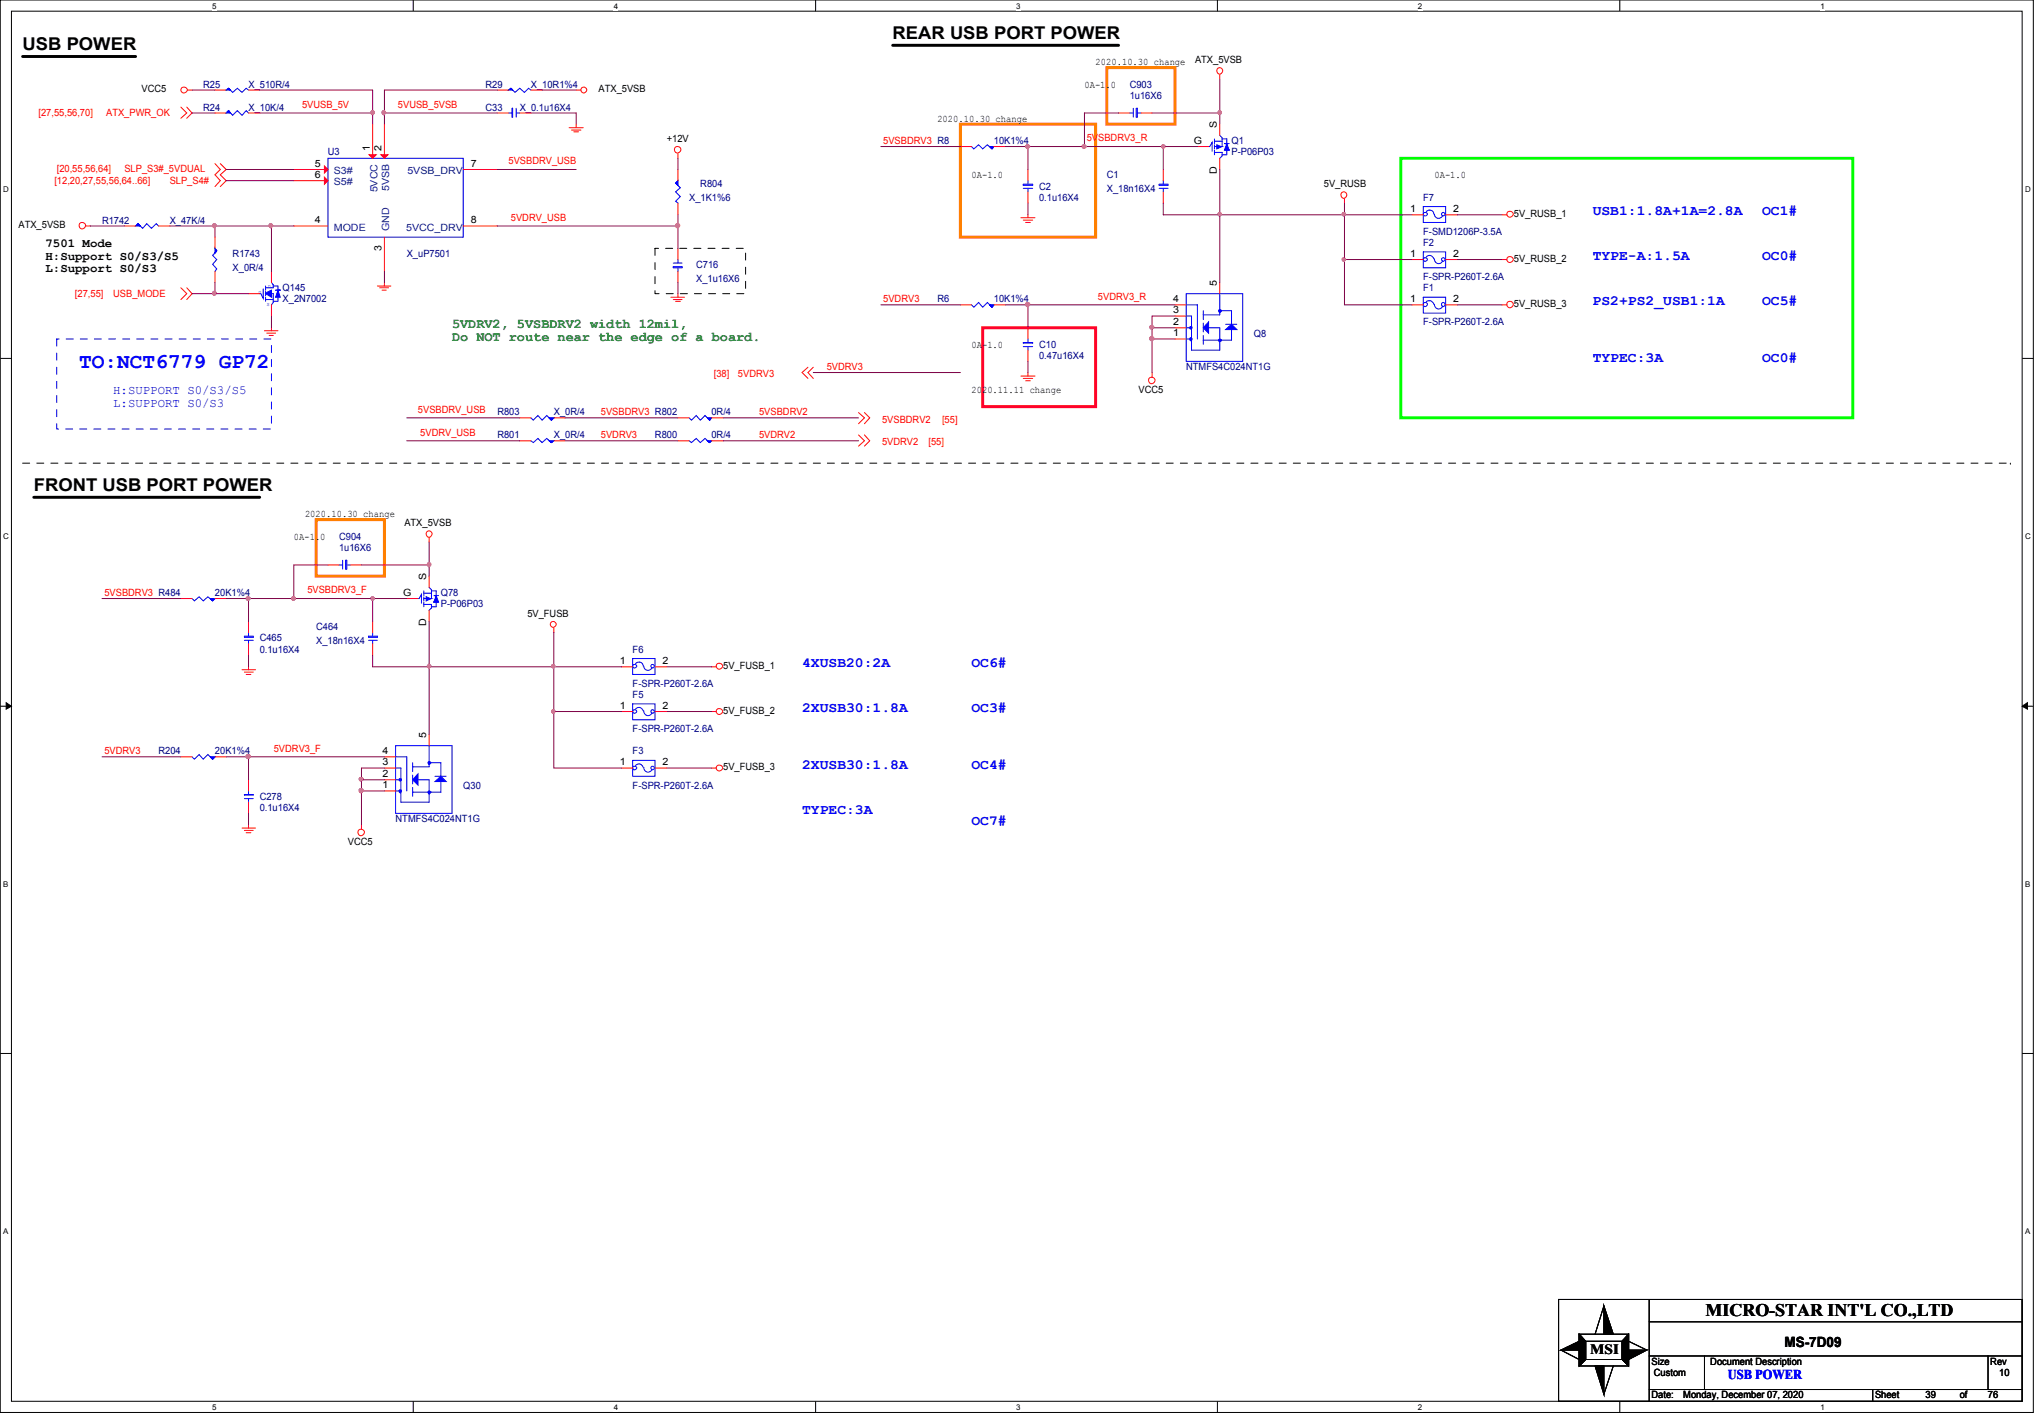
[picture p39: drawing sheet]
<svg xmlns="http://www.w3.org/2000/svg" width="294mm" height="204mm" viewBox="0 0 294 204" stroke-linecap="round" stroke-linejoin="round" font-family="sans-serif">
<defs><g id="words">
<text font-size="3" fill="#00f" x="11.4" y="52.9">TO:NCT6779 GP72</text>
<g font-size="2.5">
<text x="128.5" y="5.6">REAR USB PORT POWER</text>
<text x="3.3" y="7.2">USB POWER</text>
<text x="4.9" y="70.6">FRONT USB PORT POWER</text>
<text x="245.5" y="189.3">MICRO-STAR INT'L CO.,LTD</text>
</g>
<g font-size="2" fill="#00f">
<text x="229.2" y="30.9">USB1:1.8A+1A=2.8A</text>
<text x="253.6" y="30.9">OC1#</text>
<text x="229.2" y="37.4">TYPE-A:1.5A</text>
<text x="253.6" y="37.4">OC0#</text>
<text x="229.2" y="43.9">PS2+PS2_USB1:1A</text>
<text x="253.6" y="43.9">OC5#</text>
<text x="229.2" y="52.1">TYPEC:3A</text>
<text x="253.6" y="52.1">OC0#</text>
<text x="115.4" y="95.9">4XUSB20:2A</text>
<text x="139.8" y="95.9">OC6#</text>
<text x="115.4" y="102.4">2XUSB30:1.8A</text>
<text x="139.8" y="102.4">OC3#</text>
<text x="115.4" y="110.6">2XUSB30:1.8A</text>
<text x="139.8" y="110.6">OC4#</text>
<text x="115.4" y="117.1">TYPEC:3A</text>
<text x="139.8" y="118.7">OC7#</text>
</g>
<g font-size="2">
<text x="228.9" y="194.7">MSI</text>
<text x="256.8" y="193.7">MS-7D09</text>
</g>
<g font-size="1.9" fill="#008000">
<text x="65.1" y="47.2">5VDRV2, 5VSBDRV2 width 12mil,</text>
<text x="65.1" y="49.1">Do NOT route near the edge of a board.</text>
</g>
<text font-size="1.9" fill="#00f" x="248.7" y="198.4">USB POWER</text>
<g font-size="1.8">
<text x="6.6" y="35.6">7501 Mode</text>
<text x="6.6" y="37.3">H:Support S0/S3/S5</text>
<text x="6.6" y="39.1">L:Support S0/S3</text>
</g>
<g font-size="1.8" fill="#00f">
<text x="16.3" y="56.7">H:SUPPORT S0/S3/S5</text>
<text x="16.3" y="58.5">L:SUPPORT S0/S3</text>
</g>
<g font-size="1.4">
<text x="157.7" y="9.4">2020.10.30 change</text>
<text x="172" y="9.1">ATX_5VSB</text>
<text x="20.4" y="13.3">VCC5</text>
<text x="86.1" y="13.3">ATX_5VSB</text>
<text x="134.9" y="17.5">2020.10.30 change</text>
<text x="156.1" y="12.6">0A-1.0</text>
<text x="45.3" y="24">5</text>
<text x="53.2" y="21.7" transform="rotate(-90 53.2 21.7)">1</text>
<text x="54.9" y="21.7" transform="rotate(-90 54.9 21.7)">2</text>
<text x="67.8" y="24">7</text>
<text x="96" y="20.4">+12V</text>
<text x="171.8" y="20.7">G</text>
<text x="175.1" y="18.4" transform="rotate(-90 175.1 18.4)">S</text>
<text x="45.3" y="25.6">6</text>
<text x="139.8" y="25.7">0A-1.0</text>
<text x="175.1" y="25" transform="rotate(-90 175.1 25)">D</text>
<text x="190.5" y="26.9">5V_RUSB</text>
<text x="206.5" y="25.7">0A-1.0</text>
<text x="2.7" y="32.8">ATX_5VSB</text>
<text x="45.3" y="32.1">4</text>
<text x="67.8" y="32.1">8</text>
<text x="203" y="30.5">1</text>
<text x="209.2" y="30.5">2</text>
<text x="217.9" y="31.2">5V_RUSB_1</text>
<text x="54.9" y="36.1" transform="rotate(-90 54.9 36.1)">3</text>
<text x="175.1" y="41.1" transform="rotate(-90 175.1 41.1)">5</text>
<text x="203" y="36.9">1</text>
<text x="209.2" y="36.9">2</text>
<text x="217.9" y="37.7">5V_RUSB_2</text>
<text x="168.9" y="46.7">2</text>
<text x="168.9" y="45">3</text>
<text x="168.9" y="43.4">4</text>
<text x="203" y="43.4">1</text>
<text x="209.2" y="43.4">2</text>
<text x="217.9" y="44.2">5V_RUSB_3</text>
<text x="139.8" y="50">0A-1.0</text>
<text x="168.9" y="48.3">1</text>
<text x="139.8" y="56.6">2020.11.11 change</text>
<text x="163.9" y="56.6">VCC5</text>
<text x="42.3" y="77.6">0A-1.0</text>
<text x="43.9" y="74.4">2020.10.30 change</text>
<text x="58.2" y="75.7">ATX_5VSB</text>
<text x="61.3" y="83.4" transform="rotate(-90 61.3 83.4)">S</text>
<text x="58" y="85.7">G</text>
<text x="75.9" y="88.7">5V_FUSB</text>
<text x="61.3" y="90" transform="rotate(-90 61.3 90)">D</text>
<text x="89.2" y="95.5">1</text>
<text x="95.4" y="95.5">2</text>
<text x="89.2" y="101.9">1</text>
<text x="95.4" y="101.9">2</text>
<text x="104.1" y="96.2">5V_FUSB_1</text>
<text x="61.3" y="106.2" transform="rotate(-90 61.3 106.2)">5</text>
<text x="104.1" y="102.7">5V_FUSB_2</text>
<text x="55.1" y="111.8">2</text>
<text x="55.1" y="110.1">3</text>
<text x="55.1" y="108.5">4</text>
<text x="55.1" y="113.4">1</text>
<text x="89.2" y="110.1">1</text>
<text x="95.4" y="110.1">2</text>
<text x="104.1" y="110.8">5V_FUSB_3</text>
<text x="50.1" y="121.6">VCC5</text>
<text x="237.7" y="196.3">Size</text>
<text x="238" y="198">Custom</text>
<text x="246.2" y="196.3">Document Description</text>
<text x="286.5" y="196.3">Rev</text>
<text x="287.7" y="198">10</text>
<text x="237.7" y="201.2">Date:</text>
<text x="242.3" y="201.2">Monday, December 07, 2020</text>
<text x="269.9" y="201.2">Sheet</text>
<text x="277.2" y="201.2">39</text>
<text x="282.1" y="201.2">of</text>
<text x="286.1" y="201.2">76</text>
</g>
<g font-size="1.4" fill="#f00">
<text x="5.5" y="16.7">[27,55,56,70]</text>
<text x="15.3" y="16.7">ATX_PWR_OK</text>
<text x="43.5" y="15.5">5VUSB_5V</text>
<text x="57.3" y="15.5">5VUSB_5VSB</text>
<text x="73.2" y="23.6">5VSBDRV_USB</text>
<text x="127.1" y="20.7">5VSBDRV3 R8</text>
<text x="156.4" y="20.3">5VSBDRV3_R</text>
<text x="7.8" y="26.4">[12,20,27,55,56,64..66]</text>
<text x="8.2" y="24.8">[20,55,56,64]</text>
<text x="17.9" y="24.8">SLP_S3#_5VDUAL</text>
<text x="24.4" y="26.4">SLP_S4#</text>
<text x="73.5" y="31.7">5VDRV_USB</text>
<text x="10.8" y="42.7">[27,55]</text>
<text x="16.3" y="42.7">USB_MODE</text>
<text x="127.1" y="43.5">5VDRV3</text>
<text x="158" y="43.1">5VDRV3_R</text>
<text x="119" y="53.3">5VDRV3</text>
<text x="60.2" y="59.4">5VSBDRV_USB</text>
<text x="86.5" y="59.8">5VSBDRV3 R802</text>
<text x="102.7" y="54.3">[38]</text>
<text x="106.2" y="54.3">5VDRV3</text>
<text x="109.3" y="59.8">5VSBDRV2</text>
<text x="60.5" y="62.7">5VDRV_USB</text>
<text x="86.5" y="63.1">5VDRV3</text>
<text x="109.3" y="63.1">5VDRV2</text>
<text x="127" y="60.8">5VSBDRV2</text>
<text x="127" y="64">5VDRV2</text>
<text x="133.6" y="64">[55]</text>
<text x="135.6" y="60.8">[55]</text>
<text x="15" y="85.8">5VSBDRV3 R484</text>
<text x="44.2" y="85.3">5VSBDRV3_F</text>
<text x="15" y="108.5">5VDRV3</text>
<text x="39.4" y="108.1">5VDRV3_F</text>
</g>
<g font-size="1.4" fill="#000080">
<text x="29.2" y="12.6">R25</text>
<text x="29.2" y="15.9">R24</text>
<text x="35.8" y="12.6">X_510R/4</text>
<text x="35.8" y="15.9">X_10K/4</text>
<text x="69.9" y="15.9">C33</text>
<text x="69.9" y="12.6">R29</text>
<text x="74.8" y="15.9">X_0.1u16X4</text>
<text x="76.4" y="12.6">X_10R1%4</text>
<text x="162.6" y="12.6">C903</text>
<text x="162.6" y="14.2">1u16X6</text>
<text x="47.2" y="22.4">U3</text>
<text x="143" y="20.7">10K1%4</text>
<text x="177.2" y="20.7">Q1</text>
<text x="177.2" y="22.4">P-P06P03</text>
<text x="99.2" y="28.9">X_1K1%6</text>
<text x="100.8" y="26.9">R804</text>
<text x="149.6" y="27.3">C2</text>
<text x="149.6" y="28.9">0.1u16X4</text>
<text x="159.3" y="25.7">C1</text>
<text x="159.3" y="27.6">X_18n16X4</text>
<text x="204.8" y="28.9">F7</text>
<text x="14.7" y="32.2">R1742</text>
<text x="24.4" y="32.2">X_47K/4</text>
<text x="204.8" y="35.4">F2</text>
<text x="204.8" y="33.8">F-SMD1206P-3.5A</text>
<text x="33.5" y="37">R1743</text>
<text x="33.5" y="38.9">X_0R/4</text>
<text x="40.7" y="41.9">Q145</text>
<text x="58.5" y="37">X_uP7501</text>
<text x="100.2" y="38.6">C716</text>
<text x="100.2" y="40.6">X_1u16X6</text>
<text x="204.8" y="40.3">F-SPR-P260T-2.6A</text>
<text x="204.8" y="41.9">F1</text>
<text x="40.7" y="43.5">X_2N7002</text>
<text x="134.9" y="43.5">R6</text>
<text x="143" y="43.5">10K1%4</text>
<text x="204.8" y="46.7">F-SPR-P260T-2.6A</text>
<text x="149.6" y="50">C10</text>
<text x="149.6" y="51.6">0.47u16X4</text>
<text x="170.7" y="53.3">NTMFS4C024NT1G</text>
<text x="180.5" y="48.4">Q8</text>
<text x="71.6" y="59.8">R803</text>
<text x="79.7" y="59.8">X_0R/4</text>
<text x="102.4" y="59.8">0R/4</text>
<text x="71.6" y="63">R801</text>
<text x="79.7" y="63">X_0R/4</text>
<text x="94.3" y="63">R800</text>
<text x="102.4" y="63">0R/4</text>
<text x="48.8" y="77.6">C904</text>
<text x="48.8" y="79.2">1u16X6</text>
<text x="30.9" y="85.8">20K1%4</text>
<text x="63.5" y="85.8">Q78</text>
<text x="63.5" y="87.4">P-P06P03</text>
<text x="37.4" y="92.3">C465</text>
<text x="37.4" y="93.9">0.1u16X4</text>
<text x="45.5" y="90.7">C464</text>
<text x="45.5" y="92.6">X_18n16X4</text>
<text x="91.1" y="93.9">F6</text>
<text x="91.1" y="98.8">F-SPR-P260T-2.6A</text>
<text x="91.1" y="100.4">F5</text>
<text x="91.1" y="105.3">F-SPR-P260T-2.6A</text>
<text x="22.8" y="108.5">R204</text>
<text x="30.9" y="108.5">20K1%4</text>
<text x="66.7" y="113.5">Q30</text>
<text x="91.1" y="108.5">F3</text>
<text x="91.1" y="113.5">F-SPR-P260T-2.6A</text>
<text x="37.4" y="115.1">C278</text>
<text x="37.4" y="116.7">0.1u16X4</text>
<text x="56.9" y="118.3">NTMFS4C024NT1G</text>
</g>
<g font-size="1.4" fill="#004080">
<text x="48" y="26.7">S5#</text>
<text x="48" y="25.1">S3#</text>
<text x="54.3" y="27.7" transform="rotate(-90 54.3 27.7)">5VCC</text>
<text x="56" y="27.5" transform="rotate(-90 56 27.5)">5VSB</text>
<text x="58.6" y="25.1">5VSB_DRV</text>
<text x="48" y="33.2">MODE</text>
<text x="56" y="33.3" transform="rotate(-90 56 33.3)">GND</text>
<text x="58.5" y="33.2">5VCC_DRV</text>
</g>
<g font-size="1.1">
<text x="30.5" y="1.3">5</text>
<text x="88.3" y="1.3">4</text>
<text x="146.3" y="1.3">3</text>
<text x="204.1" y="1.3">2</text>
<text x="262" y="1.3">1</text>
<text x=".5" y="27.6">D</text>
<text x="291.5" y="27.6">D</text>
<text x=".5" y="77.6">C</text>
<text x="291.5" y="77.6">C</text>
<text x=".5" y="127.6">B</text>
<text x="291.5" y="127.6">B</text>
<text x=".5" y="177.5">A</text>
<text x="291.5" y="177.5">A</text>
<text x="30.5" y="202.9">5</text>
<text x="88.3" y="202.9">4</text>
<text x="146.3" y="202.9">3</text>
<text x="204.1" y="202.9">2</text>
<text x="262" y="202.9">1</text>
</g>
<g font-size=".8" fill="#00f">
<text x="38.6" y="41.4">D</text>
<text x="37.2" y="42.3">G</text>
<text x="38.4" y="44">S</text>
</g>
</g></defs>
<path d="M0 0h292.7v203.2h-292.7zM1.6 1.6h289.4v200h-289.4z" fill="none" stroke="#000" stroke-width=".14"/>
<g fill="#fff">
<path d="M30.5 .3h.6v1.2h-.6z"/>
<path d="M30.5 201.9h.6v1.2h-.6z"/>
</g>
<path d="M59.5 0v1.6M59.5 201.6v1.6" fill="none" stroke="#000" stroke-width=".14"/>
<g fill="#fff">
<path d="M88.3 .3h.6v1.2h-.6z"/>
<path d="M88.3 201.9h.6v1.2h-.6z"/>
</g>
<path d="M117.4 0v1.6M117.4 201.6v1.6" fill="none" stroke="#000" stroke-width=".14"/>
<g fill="#fff">
<path d="M146.3 .3h.6v1.2h-.6z"/>
<path d="M146.3 201.9h.6v1.2h-.6z"/>
</g>
<path d="M175.2 0v1.6M175.2 201.6v1.6" fill="none" stroke="#000" stroke-width=".14"/>
<g fill="#fff">
<path d="M204.1 .3h.6v1.2h-.6z"/>
<path d="M204.1 201.9h.6v1.2h-.6z"/>
</g>
<path d="M233.1 0v1.6M233.1 201.6v1.6" fill="none" stroke="#000" stroke-width=".14"/>
<g fill="#fff">
<path d="M262 .3h.6v1.2h-.6z"/>
<path d="M262 201.9h.6v1.2h-.6z"/>
<path d="M.5 26.6h.7v1.3h-.7z"/>
<path d="M291.5 26.6h.7v1.3h-.7z"/>
<path d="M.5 76.5h.7v1.3h-.7z"/>
<path d="M291.5 76.5h.7v1.3h-.7z"/>
</g>
<path d="M0 51.6h1.6M291 51.6h1.7" fill="none" stroke="#000" stroke-width=".14"/>
<g fill="#fff">
<path d="M.5 126.6h.6v1.2h-.6z"/>
<path d="M291.5 126.6h.6v1.2h-.6z"/>
</g>
<path d="M0 101.6h1.6M.9 101.1l.7 .5-.7 .4zM291 101.6h1.7M291 101.6l.8-.5v.9z" fill="none" stroke="#000" stroke-width=".14"/>
<path d="M.9 101.1l.7 .5-.7 .4zM291 101.6l.8-.5v.9z" fill="#000"/>
<g fill="#fff">
<path d="M.5 176.5h.6v1.3h-.6z"/>
<path d="M291.5 176.5h.6v1.3h-.6z"/>
</g>
<g fill="none" stroke="#000" stroke-width=".14">
<path d="M0 151.6h1.6M291 151.6h1.7M224.3 186.9h66.7v14.7h-66.7zM224.7 194.2l2.6-1.2v1.2zM224.7 194.2l2.6 1.4M227.3 191.9l.9 1.1v2.6l-.9 .9zM227.3 191.9l.9 1.1M227.3 191.9h7.1v4.6h-7.1zM228.2 195.6l-.9 .9M228.2 193h5.3v2.6h-5.3zM229.6 196.5h1.2v4.1zM230.8 187.9l1.4 4h-1.4z"/>
<path d="M230.8 187.9l-1.2 4M232.2 196.5l-1.4 4.1M233.5 195.6l.9 .9M234.4 193l2.6 1.2M234.4 194.2h2.6l-2.6 1.4zM234.4 191.9v4.6l-.9-.9v-2.6zM234.4 191.9l-.9 1.1M237.4 199.9h53.6M237.4 195.1h53.6M237.4 190.2h53.6M237.4 186.9v14.7M245.3 195.1v4.8"/>
<path d="M269.5 199.9v1.7M286.1 195.1v4.8"/>
</g>
<path d="M3.3 8.1h16.2M128.5 6.5h32.5M4.9 71.5h32.5" fill="none" stroke="#000" stroke-width=".42"/>
<path d="M94.3 35.7h13v6.5h-13zM3.3 66.6h286.1M289.4 66.6h.1" fill="none" stroke="#000" stroke-width=".14" stroke-dasharray="1 1 1 1 1 1 1 1"/>
<path d="M8.2 48.8h30.9v12.9h-30.9z" fill="none" stroke="#00f" stroke-width=".14" stroke-dasharray="1 1 1 1 1 1 1 1"/>
<path d="M138.2 17.9h19.5v16.2h-19.5zM159.3 9.7h9.8v8.2h-9.8zM45.5 74.8h9.8v8.1h-9.8z" fill="none" stroke="#ff8000" stroke-width=".42"/>
<path d="M141.4 47.2h16.3v11.3h-16.3z" fill="none" stroke="#f00" stroke-width=".42"/>
<path d="M201.6 22.8h65.1v37.3h-65.1z" fill="none" stroke="#0f0" stroke-width=".42"/>
<g fill="none" stroke="#f00" stroke-width=".14">
<path d="M26 15.4l.9 .9-.9 .7M26.9 15.4l.7 .9-.7 .7M27 13h.6M81.9 18.4h2M82.3 18.7h1.3M82.6 19h.7M82.9 13h.7M82.9 17.9v.5M175.6 10.8v.5M12.4 32.5h.6M30.9 23.5l.8 .9-.8 .7 .8 .9-.8 .8M31.7 23.5l.9 .9-.9 .7 .9 .9-.9 .8"/>
<path d="M97.6 22.1v.7M146.9 31.3h2.1M147.3 31.7h1.3M147.6 32h.7M148 30.9v.4M193.5 28.6v.6M216.2 37.3h.7M216.2 30.9h.7M26 41.4l.9 .8-.9 .9M26.9 41.4l.7 .8-.7 .9M38.1 47.6h1.9M38.4 47.9h1.3"/>
<path d="M38.7 48.3h.6M39.1 47.2v.4M54.3 41.1h2M54.7 41.4h1.2M55 41.7h.6M55.3 40.6v.5M96.6 42.8h1.9M96.9 43.1h1.3M97.2 43.4h.7M97.6 42.2v.6M116.3 52.8l-.9 .8 .9 .8M117.1 52.8l-.8 .8 .8 .8"/>
<path d="M123.6 59.4l.8 .7-.8 .9M124.4 59.4l.8 .7-.8 .9M146.9 54.1h2.1M147.3 54.4h1.3M147.6 54.8h.7M148 53.6v.5M148 47.2v1.6M148 50.4v1.6M165.8 53.6v.7M216.2 43.9h.7M61.8 77.4v.6M123.6 62.6l.8 .8-.8 .8"/>
<path d="M124.4 62.6l.8 .8-.8 .8M34.8 96.4h2M35.2 96.7h1.2M35.4 97h.7M35.8 95.9v.5M53.6 89.4v1.6M53.6 92.6v1.6M79.7 90.3v.7M102.4 95.9h.7M34.8 119.1h2M35.2 119.5h1.2M35.4 119.8h.7"/>
<path d="M35.8 118.6v.5M52 118.6v.7M89.4 110.5h1.7M94.3 110.5h1.7M102.4 102.4h.7M102.4 110.5h.7"/>
<circle cx="26.5" cy="12.9" r=".45"/>
<circle cx="84" cy="12.9" r=".42"/>
<circle cx="175.5" cy="10.2" r=".45"/>
<circle cx="11.8" cy="32.5" r=".48"/>
<circle cx="97.5" cy="21.5" r=".48"/>
<circle cx="193.4" cy="28.1" r=".45"/>
<circle cx="217.4" cy="30.8" r=".45"/>
<circle cx="217.4" cy="37.3" r=".45"/>
<circle cx="165.8" cy="54.7" r=".48"/>
<circle cx="217.3" cy="43.8" r=".48"/>
<circle cx="61.7" cy="76.8" r=".45"/>
<circle cx="79.6" cy="89.8" r=".42"/>
<circle cx="103.6" cy="95.8" r=".45"/>
<circle cx="52" cy="119.8" r=".48"/>
<circle cx="103.6" cy="110.5" r=".45"/>
<circle cx="103.6" cy="102.4" r=".45"/>
</g>
<g fill="#000">
<path d="M224.7 194.2l2.6-1.2v1.2zM230.8 187.9l1.4 4h-1.4zM234.4 194.2h2.6l-2.6 1.4zM229.6 196.5h1.2v4.1z"/>
<path d="M227.3 191.9l.9 1.1v2.6l-.9 .9z" fill-rule="evenodd"/>
<path d="M227.3 191.9l.9 1.1v2.6l-.9 .9z" fill-rule="evenodd"/>
<path d="M227.3 191.9l.9 1.1v2.6l-.9 .9z" fill-rule="evenodd"/>
<path d="M234.4 191.9v4.6l-.9-.9v-2.6z" fill-rule="evenodd"/>
<path d="M234.4 191.9v4.6l-.9-.9v-2.6z" fill-rule="evenodd"/>
<path d="M234.4 191.9v4.6l-.9-.9v-2.6z" fill-rule="evenodd"/>
</g>
<g fill="none" stroke="#00f" stroke-width=".14">
<path d="M32.6 13l.3-.3 .6 .6 .7-.6 .6 .6 .6-.6 .4 .3M147.3 49.9h1.3M147.3 49.3h1.3v.1h-1.3zM148 48.8v.5M148 49.9v.5M53 91.5h1.3v.2h-1.3zM53 92.1h1.3M53.6 91v.5M53.6 92.1v.5M91.1 109.4h3.2v2.3h-3.2zM91.5 110.2a.61 .61 0 0 1 .6-.3 .61 .61 0 0 1 .5 .5M92.7 110.4a.61 .61 0 0 0 .4 .7 .61 .61 0 0 0 .8-.4"/>
<path d="M93.7 110.4l.2-.2 .3 .3-.3 .2h-.2z"/>
<circle cx="91.4" cy="110.5" r=".28"/>
</g>
<path d="M32.6 13l.3-.3 .2 .3-.2-.3 .2 .3z" fill-rule="evenodd" fill="#00f"/>
<g fill="none" stroke="#00f" stroke-width=".14">
<path d="M32.6 13l.3-.3 .2 .3-.2-.3 .2 .3zM30.9 35.7l.3 .4-.6 .6 .6 .6-.6 .7 .6 .7-.3 .3M147.3 27.1h1.3M147.3 26.5h1.3v.2h-1.3zM148 26v.5M148 27.1v.5M204.9 36.2h3.2v2.3h-3.2zM205.3 37a.61 .61 0 0 1 .6-.2 .61 .61 0 0 1 .5 .5M206.5 37.3a.61 .61 0 0 0 .4 .6 .61 .61 0 0 0 .7-.4M207.5 37.2l.2-.1 .3 .2-.3 .3-.2-.1z"/>
<circle cx="205.2" cy="37.4" r=".28"/>
</g>
<path d="M30.9 13h1.7M35.8 13h1.6M148 24.4v1.6M148 27.6v1.6M203.2 37.3h1.7M208.1 37.3h1.7" fill="none" stroke="#f00" stroke-width=".14"/>
<path d="M30.9 35.7l.3 .4-.3 .3 .3-.3-.3 .3z" fill-rule="evenodd" fill="#00f"/>
<path d="M30.9 35.7l.3 .4-.3 .3 .3-.3-.3 .3zM37.9 41.6v1.3l-.4-.7h-.1M38.2 43.1h1.1M38.2 41.1v.6M38.2 42.8v.6M39.1 40.6l.2 .4v.4h-1.1M39.1 42.2h.2v1.3l-.2 .4M39.3 43.4h.7M39.3 41.1h.7M39.7 41.7h.6" fill="none" stroke="#00f" stroke-width=".14"/>
<path d="M30.9 34.1v1.6M30.9 39v1.6" fill="none" stroke="#f00" stroke-width=".14"/>
<path d="M38.2 42.2l.9-.5v1.1z" fill-rule="evenodd" fill="#00f"/>
<path d="M38.2 42.2l.9-.5v1.1zM38.2 41.9v.7" fill="none" stroke="#00f" stroke-width=".14"/>
<path d="M40 41.7l.3 1.1h-.6l.3-1.1h.3z" fill-rule="evenodd" fill="#00f"/>
<path d="M47.2 22.8h19.5v11.3h-19.5zM39.7 41.7h.6M40 41.7l.3 1.1h-.6l.3-1.1h.3zM40 41.1v2.3" fill="none" stroke="#00f" stroke-width=".14"/>
<path d="M39.1 39v1.6M55.3 34.1v4.9M35.8 42.2h1.6M39.1 43.9v1.6" fill="none" stroke="#f00" stroke-width=".14"/>
<path d="M53.1 22.3h1l-.5 .5z" fill="#f00"/>
<path d="M53.6 17.9v4.9M53.1 22.3h1l-.5 .5z" fill="none" stroke="#f00" stroke-width=".14"/>
<path d="M46.7 25.5l.5 .5-.5 .5z" fill="#f00"/>
<path d="M42.3 26h4.9M42.3 32.5h4.9M46.7 25.5l.5 .5-.5 .5z" fill="none" stroke="#f00" stroke-width=".14"/>
<path d="M46.7 23.9l.5 .5-.5 .5z" fill="#f00"/>
<path d="M42.3 24.4h4.9M46.7 23.9l.5 .5-.5 .5zM66.7 24.4h4.9M66.7 32.5h4.9" fill="none" stroke="#f00" stroke-width=".14"/>
<path d="M54.8 22.3h1l-.5 .5z" fill="#f00"/>
<path d="M55.3 17.9v4.9M54.8 22.3h1l-.5 .5z" fill="none" stroke="#f00" stroke-width=".14"/>
<path d="M99.2 63.4l.3 .3 .7-.6 .6 .6 .7-.6 .6 .6 .3-.3" fill="none" stroke="#00f" stroke-width=".14"/>
<path d="M101.8 63.4h.6l-.3 .3z" fill-rule="evenodd" fill="#00f"/>
<g fill="none" stroke="#00f" stroke-width=".14">
<path d="M204.9 42.8h3.2v2.2h-3.2zM205.3 43.4a.67 .67 0 0 1 1.1 .4M206.5 43.8a.61 .61 0 0 0 .4 .6 .61 .61 0 0 0 .7-.4M99.2 60.1l.3 .4 .7-.7 .6 .7 .7-.7 .6 .7 .3-.4M101.8 63.4h.6l-.3 .3zM48.8 81.3h.5M49.3 80.6v1.3M49.7 80.6h.2v1.3h-.2zM49.9 81.3h.5"/>
<circle cx="205.1" cy="43.8" r=".31"/>
<circle cx="207.7" cy="43.8" r=".28"/>
</g>
<path d="M203.2 43.9h1.7M208.1 43.9h1.7M97.6 63.4h1.6M102.4 63.4h1.7M47.2 81.3h1.6M50.4 81.3h1.6" fill="none" stroke="#f00" stroke-width=".14"/>
<path d="M101.8 60.1h.6l-.3 .4z" fill-rule="evenodd" fill="#00f"/>
<path d="M97.6 26l-.4 .3 .7 .7-.7 .6 .7 .7-.7 .7 .4 .2M101.8 60.1h.6l-.3 .4z" fill="none" stroke="#00f" stroke-width=".14"/>
<path d="M97.6 60.1h1.6M102.4 60.1h1.7" fill="none" stroke="#f00" stroke-width=".14"/>
<path d="M97.2 26.3l.4-.3v.7z" fill-rule="evenodd" fill="#00f"/>
<path d="M96.9 37.8h1.3M96.9 38.4h1.3v.1h-1.3zM97.2 26.3l.4-.3v.7zM97.6 38.5v.5M97.6 37.3v.5M139.8 21.1l.4 .3 .6-.6 .6 .6 .7-.6 .7 .6 .2-.3" fill="none" stroke="#00f" stroke-width=".14"/>
<path d="M97.6 24.4v1.6M97.6 29.2v1.7M97.6 39v1.6M97.6 35.7v1.6" fill="none" stroke="#f00" stroke-width=".14"/>
<path d="M142.5 21.1h.5l-.2 .3z" fill-rule="evenodd" fill="#00f"/>
<path d="M19.5 32.5l.4-.3 .6 .7 .6-.7 .7 .7 .7-.7 .3 .3M142.5 21.1h.5l-.2 .3z" fill="none" stroke="#00f" stroke-width=".14"/>
<path d="M138.2 21.1h1.6M143 21.1h1.7" fill="none" stroke="#f00" stroke-width=".14"/>
<path d="M19.9 32.2l.3 .3h-.7l.4-.3 .3 .3z" fill-rule="evenodd" fill="#00f"/>
<g fill="none" stroke="#00f" stroke-width=".14">
<path d="M19.9 32.2l.3 .3h-.7l.4-.3 .3 .3zM204.9 29.7h3.2v2.3h-3.2zM205.3 30.5a.61 .61 0 0 1 .6-.2 .61 .61 0 0 1 .5 .5M206.5 30.8a.61 .61 0 0 0 .5 .6 .61 .61 0 0 0 .6-.4M207.5 30.7l.2-.1 .3 .2-.3 .3-.2-.1zM170.7 43.9h1.6v4.9M170.7 47.2h.8M170.7 45.5h.8v1.7M170.7 48.8h.8M171.5 47.2v3.2h4.1v-3.2h-1.8M173.2 48.9h4.1M173.2 44.7v1.3"/>
<path d="M173.2 46.5v1.3M173.2 48.3v1.2M175.6 42.2v3.1h-2.4M175.6 44.7h1.7M35.2 92.1h1.2M35.2 91.5h1.2v.2h-1.2zM35.8 91v.5M35.8 92.1v.5"/>
<circle cx="205.2" cy="30.8" r=".28"/>
</g>
<path d="M17.9 32.5h1.6M22.8 32.5h1.6M203.2 30.9h1.7M208.1 30.9h1.7M35.8 89.4v1.6M35.8 92.6v1.6" fill="none" stroke="#f00" stroke-width=".14"/>
<path d="M173.9 46.3v1.6l-.7-.7z" fill="#00f"/>
<path d="M170.7 42.2h8.2v9.8h-8.2zM173.9 46.3v1.6l-.7-.7zM176.4 46.7h1.6M177.3 44.7v2M177.3 47.4v1.5" fill="none" stroke="#00f" stroke-width=".14"/>
<path d="M175.4 44.6h.3l.1 .1-.1 .2-.1 .1-.2-.1z" fill-rule="evenodd" fill="#00f"/>
<path d="M175.4 44.6h.3l.1 .1-.1 .2-.1 .1-.2-.1z" fill="none" stroke="#00f" stroke-width=".14"/>
<path d="M171.3 47h.2v.3h-.2z" fill-rule="evenodd" fill="#00f"/>
<path d="M171.3 47h.2v.3h-.2z" fill="none" stroke="#00f" stroke-width=".14"/>
<path d="M176.4 47.4l.9-.7 .7 .7z" fill="#00f"/>
<path d="M176.4 47.4l.9-.7 .7 .7z" fill="none" stroke="#00f" stroke-width=".14"/>
<path d="M171.3 48.7l.1-.1 .2 .2-.2 .2-.1-.1z" fill-rule="evenodd" fill="#00f"/>
<path d="M171.3 48.7l.1-.1 .2 .2-.2 .2-.1-.1z" fill="none" stroke="#00f" stroke-width=".14"/>
<path d="M175.4 48.8h.3l.1 .1-.1 .2-.1 .1-.2-.1z" fill-rule="evenodd" fill="#00f"/>
<path d="M139.8 43.9l.4 .3 .6-.7 .6 .7 .7-.7 .7 .7 .2-.3M175.4 48.8h.3l.1 .1-.1 .2-.1 .1-.2-.1z" fill="none" stroke="#00f" stroke-width=".14"/>
<path d="M169.1 47.2h1.6M169.1 45.5h1.6M169.1 43.9h1.6M169.1 48.8h1.6M175.6 40.6v1.6" fill="none" stroke="#f00" stroke-width=".14"/>
<path d="M142.5 43.9h.5l-.2 .3z" fill-rule="evenodd" fill="#00f"/>
<g fill="none" stroke="#00f" stroke-width=".14">
<path d="M142.5 43.9h.5l-.2 .3zM76.4 60.1l.3 .4 .7-.7 .6 .7 .7-.7 .7 .7 .3-.4M91.1 94.7h3.2v2.3h-3.2zM91.5 95.5a.61 .61 0 0 1 .7-.2 .61 .61 0 0 1 .4 .5M92.7 95.8a.61 .61 0 0 0 .5 .6 .61 .61 0 0 0 .7-.4M93.7 95.7l.2-.1 .3 .2-.3 .3-.2-.1z"/>
<circle cx="91.4" cy="95.9" r=".28"/>
</g>
<path d="M138.2 43.9h1.6M143 43.9h1.7M89.4 95.9h1.7M94.3 95.9h1.7" fill="none" stroke="#f00" stroke-width=".14"/>
<path d="M79 60.1h.7l-.3 .4z" fill-rule="evenodd" fill="#00f"/>
<path d="M162.6 16.3h.5M163.1 15.6v1.2M163.5 15.6h.2v1.2h-.2zM163.7 16.3h.5M76.4 63.4l.3 .3 .7-.6 .6 .6 .7-.6 .7 .6 .3-.3M79 60.1h.7l-.3 .4z" fill="none" stroke="#00f" stroke-width=".14"/>
<path d="M161 16.3h1.6M164.2 16.3h1.6M74.8 60.1h1.6M79.7 60.1h1.6" fill="none" stroke="#f00" stroke-width=".14"/>
<path d="M79 63.4h.7l-.3 .3z" fill-rule="evenodd" fill="#00f"/>
<g fill="none" stroke="#00f" stroke-width=".14">
<path d="M166.8 26.5h1.3v.2h-1.3zM166.8 27.1h1.3M167.4 26v.5M167.4 27.1v.5M79 63.4h.7l-.3 .3zM56.9 108.9h1.6v4.9M56.9 112.2h.8M56.9 110.5h.8v1.7M56.9 113.8h.8M57.7 112.2v3.2h4.1v-3.2h-1.8M59.4 114h4.1M59.4 109.7v1.3"/>
<path d="M59.4 111.5v1.3M59.4 113.3v1.3M61.8 107.3v3h-2.4M61.8 109.7h1.7"/>
</g>
<path d="M167.4 24.4v1.6M167.4 27.6v1.6M74.8 63.4h1.6M79.7 63.4h1.6" fill="none" stroke="#f00" stroke-width=".14"/>
<path d="M60.2 111.3v1.6l-.8-.7z" fill="#00f"/>
<path d="M56.9 107.3h8.2v9.7h-8.2zM60.2 111.3v1.6l-.8-.7zM62.6 111.7h1.6M63.5 109.7v2M63.5 112.4v1.6" fill="none" stroke="#00f" stroke-width=".14"/>
<path d="M61.6 109.6h.3l.1 .1-.1 .2-.1 .1-.2-.1z" fill-rule="evenodd" fill="#00f"/>
<path d="M61.6 109.6h.3l.1 .1-.1 .2-.1 .1-.2-.1z" fill="none" stroke="#00f" stroke-width=".14"/>
<path d="M57.5 112h.2v.3h-.2z" fill-rule="evenodd" fill="#00f"/>
<path d="M57.5 112h.2v.3h-.2z" fill="none" stroke="#00f" stroke-width=".14"/>
<path d="M62.6 112.4l.9-.7 .7 .7z" fill="#00f"/>
<path d="M62.6 112.4l.9-.7 .7 .7z" fill="none" stroke="#00f" stroke-width=".14"/>
<path d="M57.5 113.7l.1-.1 .2 .2-.2 .2h-.1z" fill-rule="evenodd" fill="#00f"/>
<path d="M57.5 113.7l.1-.1 .2 .2-.2 .2h-.1z" fill="none" stroke="#00f" stroke-width=".14"/>
<path d="M61.6 113.8h.3l.1 .2-.1 .1-.1 .1-.2-.1z" fill-rule="evenodd" fill="#00f"/>
<path d="M32.6 16.3l.3-.4 .6 .7 .7-.7 .6 .7 .6-.7 .4 .4M61.6 113.8h.3l.1 .2-.1 .1-.1 .1-.2-.1z" fill="none" stroke="#00f" stroke-width=".14"/>
<path d="M55.3 112.2h1.6M55.3 110.5h1.6M55.3 108.9h1.6M55.3 113.8h1.6M61.8 105.7v1.6" fill="none" stroke="#f00" stroke-width=".14"/>
<path d="M32.9 15.9l.2 .4h-.5l.3-.4 .2 .4z" fill-rule="evenodd" fill="#00f"/>
<path d="M32.9 15.9l.2 .4h-.5l.3-.4 .2 .4zM27.6 86.1l.4 .3 .7-.5 .5 .5 .7-.5 .7 .5 .3-.3" fill="none" stroke="#00f" stroke-width=".14"/>
<path d="M30.9 16.3h1.7M35.8 16.3h1.6" fill="none" stroke="#f00" stroke-width=".14"/>
<path d="M30.3 86.1h.6l-.3 .3z" fill-rule="evenodd" fill="#00f"/>
<path d="M174.8 20v.7M175.6 19.5l.3 .3v1.3h-1.1M175.9 20h.7M173.9 21.1h.2l.4-.6v1.3M174.8 21.9h1.1v.5l-.3 .4M174.8 20.3h1.1M174.8 21.6v.7M175.9 22.3h.7M176.2 21.6h.7M30.3 86.1h.6l-.3 .3z" fill="none" stroke="#00f" stroke-width=".14"/>
<path d="M26 86.1h1.6M30.9 86.1h1.7" fill="none" stroke="#f00" stroke-width=".14"/>
<path d="M175.1 20.8l.8 .3-.8 .3z" fill-rule="evenodd" fill="#00f"/>
<path d="M176.6 20v2.3M174.8 20.8v.6M175.1 20.8l.8 .3-.8 .3zM176.2 21.6h.7" fill="none" stroke="#00f" stroke-width=".14"/>
<path d="M176.2 20.7h.4l.3 .9h-.7l.4-.9z" fill-rule="evenodd" fill="#00f"/>
<g fill="none" stroke="#00f" stroke-width=".14">
<path d="M73.2 16.3h.5M73.7 15.6h.1v1.2h-.1zM74.3 15.6v1.2M74.3 16.3h.5M176.2 20.7h.4l.3 .9h-.7l.4-.9zM176.6 20.7h.3M27.6 108.9l.4 .3 .7-.7 .5 .7 .7-.7 .7 .7 .3-.3M35.2 114.9h1.2M35.2 114.3h1.2v.1h-1.2zM35.8 113.8v.5M35.8 114.9v.5M91.1 101.3h3.2v2.2h-3.2z"/>
<path d="M91.5 102a.61 .61 0 0 1 .6-.2 .61 .61 0 0 1 .5 .5M92.7 102.3a.61 .61 0 0 0 .4 .6 .61 .61 0 0 0 .8-.4M93.7 102.2l.2-.1 .3 .3-.3 .2-.2-.1z"/>
<circle cx="91.4" cy="102.4" r=".28"/>
</g>
<path d="M71.6 16.3h1.6M74.8 16.3h1.6M175.6 17.9v1.6M172.3 21.1h1.6M175.6 22.8v1.6M35.8 112.2v1.6M35.8 115.4v1.6M89.4 102.4h1.7M94.3 102.4h1.7" fill="none" stroke="#f00" stroke-width=".14"/>
<path d="M30.3 108.9h.6l-.3 .3z" fill-rule="evenodd" fill="#00f"/>
<path d="M60.2 86.1h.1l.4-.6v1.3M61 87h1.1v.5l-.3 .3M61 85.3h1.1M61 86.6v.7M61 85v.7M61.8 84.5l.3 .3v1.3h-1.1M62.1 85h.7M62.1 87.3h.7M62.4 86.6h.7M30.3 108.9h.6l-.3 .3z" fill="none" stroke="#00f" stroke-width=".14"/>
<path d="M26 108.9h1.6M30.9 108.9h1.7" fill="none" stroke="#f00" stroke-width=".14"/>
<path d="M61.3 85.9l.8 .2-.8 .3z" fill-rule="evenodd" fill="#00f"/>
<path d="M61 85.9v.5M61.3 85.9l.8 .2-.8 .3zM62.4 86.6h.7M62.8 85v2.3" fill="none" stroke="#00f" stroke-width=".14"/>
<path d="M62.4 85.7h.4l.3 .9h-.7l.4-.9z" fill-rule="evenodd" fill="#00f"/>
<path d="M73.2 13l.3-.3 .6 .6 .7-.6 .7 .6 .6-.6 .3 .3M62.4 85.7h.4l.3 .9h-.7l.4-.9zM62.8 85.7h.3" fill="none" stroke="#00f" stroke-width=".14"/>
<path d="M58.5 86.1h1.7M61.8 87.8v1.6M61.8 82.9v1.6" fill="none" stroke="#f00" stroke-width=".14"/>
<path d="M73.2 13l.3-.3 .3 .3-.3-.3 .3 .3z" fill-rule="evenodd" fill="#00f"/>
<path d="M73.2 13l.3-.3 .3 .3-.3-.3 .3 .3z" fill="none" stroke="#00f" stroke-width=".14"/>
<path d="M71.6 13h1.6M76.4 13h1.6" fill="none" stroke="#f00" stroke-width=".14"/>
<path d="M37.4 13h16.2M37.4 16.3h16.2M55.3 13h16.3M71.6 16.3h-16.3v1.6M76.4 16.3h6.5v1.6M78 13h4.9M32.6 24.4h9.7M97.6 30.9v1.6M97.6 22.8v1.6M193.5 30.9v6.4h9.7M209.8 37.3h6.4" fill="none" stroke="#800040" stroke-width=".14"/>
<circle cx="53.6" cy="16.2" r=".28" fill="#f0f"/>
<circle cx="53.6" cy="16.2" r=".28" fill="none" stroke="#f0f" stroke-width=".14"/>
<path d="M27.6 13h3.3M27.6 16.3h3.3M53.6 16.3v1.6M55.3 13v3.3M32.6 26h9.7M55.3 39v1.6" fill="none" stroke="#800040" stroke-width=".14"/>
<circle cx="55.2" cy="16.2" r=".28" fill="#f0f"/>
<circle cx="55.2" cy="16.2" r=".28" fill="none" stroke="#f0f" stroke-width=".14"/>
<path d="M53.6 13v3.3M71.6 24.4h11.3M71.6 32.5h26v3.2M97.6 40.6v1.6" fill="none" stroke="#800040" stroke-width=".14"/>
<circle cx="97.5" cy="32.5" r=".31" fill="#f0f"/>
<circle cx="97.5" cy="32.5" r=".31" fill="none" stroke="#f0f" stroke-width=".14"/>
<path d="M175.6 11.3v5M58.5 60.1h16.3M58.5 63.4h16.3M81.3 63.4h16.3M81.3 60.1h16.3" fill="none" stroke="#800040" stroke-width=".14"/>
<circle cx="175.5" cy="16.2" r=".28" fill="#f0f"/>
<circle cx="175.5" cy="16.2" r=".28" fill="none" stroke="#f0f" stroke-width=".14"/>
<path d="M167.4 21.1v3.3M167.4 29.2v1.7M175.6 30.9h17.9" fill="none" stroke="#800040" stroke-width=".14"/>
<path d="M193.2 30.7l.2-.1 .3 .2-.3 .3-.2-.1z" fill-rule="evenodd" fill="#f0f"/>
<path d="M193.2 30.7l.2-.1 .3 .2-.3 .3-.2-.1z" fill="none" stroke="#f0f" stroke-width=".14"/>
<path d="M175.3 30.7l.3-.1 .2 .2-.2 .3-.2-.1z" fill-rule="evenodd" fill="#f0f"/>
<path d="M175.3 30.7l.3-.1 .2 .2-.2 .3-.2-.1z" fill="none" stroke="#f0f" stroke-width=".14"/>
<path d="M167.4 30.9h8.2M175.6 24.4v6.5M175.6 30.9v9.7M165.8 48.8v4.8" fill="none" stroke="#800040" stroke-width=".14"/>
<circle cx="165.8" cy="48.7" r=".31" fill="#f0f"/>
<circle cx="165.8" cy="48.7" r=".31" fill="none" stroke="#f0f" stroke-width=".14"/>
<path d="M165.8 48.8h3.3M169.1 45.5h-3.3v1.7h3.3" fill="none" stroke="#800040" stroke-width=".14"/>
<circle cx="165.8" cy="47.1" r=".28" fill="#f0f"/>
<circle cx="165.8" cy="47.1" r=".28" fill="none" stroke="#f0f" stroke-width=".14"/>
<path d="M167.4 21.1h4.9M193.5 29.2v1.7M165.8 47.2v1.6M61.8 78v3.3M104.1 63.4h19.5M104.1 60.1h19.5M53.6 86.1v3.3M53.6 94.2v1.7h8.2M61.8 89.4v6.5M61.8 95.9v9.8" fill="none" stroke="#800040" stroke-width=".14"/>
<path d="M61.5 95.7l.3-.1 .2 .2-.2 .3-.2-.1z" fill-rule="evenodd" fill="#f0f"/>
<path d="M61.5 95.7l.3-.1 .2 .2-.2 .3-.2-.1z" fill="none" stroke="#f0f" stroke-width=".14"/>
<path d="M52 113.8v4.8" fill="none" stroke="#800040" stroke-width=".14"/>
<circle cx="52" cy="113.7" r=".31" fill="#f0f"/>
<circle cx="52" cy="113.7" r=".31" fill="none" stroke="#f0f" stroke-width=".14"/>
<path d="M52 113.8h3.3M52 110.5v1.7" fill="none" stroke="#800040" stroke-width=".14"/>
<circle cx="52" cy="112.1" r=".28" fill="#f0f"/>
<circle cx="52" cy="112.1" r=".28" fill="none" stroke="#f0f" stroke-width=".14"/>
<path d="M53.6 86.1h4.9M52 110.5h3.3M55.3 112.2h-3.3v1.6" fill="none" stroke="#800040" stroke-width=".14"/>
<path d="M53.4 86l.2-.1 .3 .2-.3 .3-.2-.1z" fill-rule="evenodd" fill="#f0f"/>
<path d="M53.4 86l.2-.1 .3 .2-.3 .3-.2-.1z" fill="none" stroke="#f0f" stroke-width=".14"/>
<path d="M61.8 95.9h17.9v6.5M79.7 95.9h9.7" fill="none" stroke="#800040" stroke-width=".14"/>
<path d="M79.4 95.7l.2-.1 .3 .2-.3 .3-.2-.1z" fill-rule="evenodd" fill="#f0f"/>
<path d="M79.4 95.7l.2-.1 .3 .2-.3 .3-.2-.1z" fill="none" stroke="#f0f" stroke-width=".14"/>
<path d="M79.7 91v4.9M96 95.9h6.4M89.4 102.4h-9.7v8.1h9.7M96 102.4h6.4M96 110.5h6.4" fill="none" stroke="#800040" stroke-width=".14"/>
<path d="M79.4 102.2l.2-.1 .3 .3-.3 .2-.2-.1z" fill-rule="evenodd" fill="#f0f"/>
<path d="M79.4 102.2l.2-.1 .3 .3-.3 .2-.2-.1z" fill="none" stroke="#f0f" stroke-width=".14"/>
<path d="M126.8 21.1h11.4M144.7 21.1h3.3M126.8 43.9h11.4M14.7 86.1h11.3M14.7 108.9h11.3" fill="none" stroke="#800040" stroke-width=".14"/>
<circle cx="147.9" cy="21.1" r=".28" fill="#f0f"/>
<circle cx="147.9" cy="21.1" r=".28" fill="none" stroke="#f0f" stroke-width=".14"/>
<path d="M144.7 43.9h3.3" fill="none" stroke="#800040" stroke-width=".14"/>
<circle cx="147.9" cy="43.8" r=".31" fill="#f0f"/>
<circle cx="147.9" cy="43.8" r=".31" fill="none" stroke="#f0f" stroke-width=".14"/>
<path d="M148 29.2v1.7M156.1 21.1h-8.1v3.3M148 52v1.6M169.1 43.9h-21.1v3.3M32.6 86.1h3.2M35.8 94.2v1.7M42.3 86.1h-6.5v3.3M32.6 108.9h3.2" fill="none" stroke="#800040" stroke-width=".14"/>
<circle cx="35.7" cy="86.1" r=".28" fill="#f0f"/>
<circle cx="35.7" cy="86.1" r=".28" fill="none" stroke="#f0f" stroke-width=".14"/>
<circle cx="42.3" cy="86.1" r=".28" fill="#f0f"/>
<circle cx="42.3" cy="86.1" r=".28" fill="none" stroke="#f0f" stroke-width=".14"/>
<path d="M35.8 117v1.6M55.3 108.9h-19.5v3.3" fill="none" stroke="#800040" stroke-width=".14"/>
<circle cx="35.7" cy="108.8" r=".31" fill="#f0f"/>
<circle cx="35.7" cy="108.8" r=".31" fill="none" stroke="#f0f" stroke-width=".14"/>
<path d="M193.5 37.3v6.6h9.7M209.8 43.9h6.4" fill="none" stroke="#800040" stroke-width=".14"/>
<path d="M193.2 37.2l.2-.1 .3 .2-.3 .3-.2-.1z" fill-rule="evenodd" fill="#f0f"/>
<path d="M193.2 37.2l.2-.1 .3 .2-.3 .3-.2-.1z" fill="none" stroke="#f0f" stroke-width=".14"/>
<path d="M13 32.5h4.9M39.1 32.5v6.5M27.6 42.2h3.3M39.1 45.5v1.7M117.1 53.6h21.1" fill="none" stroke="#800040" stroke-width=".14"/>
<circle cx="30.8" cy="42.2" r=".28" fill="#f0f"/>
<circle cx="30.8" cy="42.2" r=".28" fill="none" stroke="#f0f" stroke-width=".14"/>
<path d="M24.4 32.5h6.5M30.9 32.5h11.4M30.9 32.5v1.6" fill="none" stroke="#800040" stroke-width=".14"/>
<circle cx="39" cy="32.5" r=".28" fill="#f0f"/>
<circle cx="39" cy="32.5" r=".28" fill="none" stroke="#f0f" stroke-width=".14"/>
<circle cx="30.8" cy="32.5" r=".28" fill="#f0f"/>
<circle cx="30.8" cy="32.5" r=".28" fill="none" stroke="#f0f" stroke-width=".14"/>
<path d="M161 16.3h-4.9v4.8h11.3M165.8 16.3h9.8v1.6M193.5 30.9h9.7M209.8 30.9h6.4M30.9 40.6v1.6h4.9" fill="none" stroke="#800040" stroke-width=".14"/>
<circle cx="156.1" cy="21.1" r=".28" fill="#f0f"/>
<circle cx="156.1" cy="21.1" r=".28" fill="none" stroke="#f0f" stroke-width=".14"/>
<path d="M167.2 20.9l.2-.1 .3 .3-.3 .2-.2-.1z" fill-rule="evenodd" fill="#f0f"/>
<path d="M167.2 20.9l.2-.1 .3 .3-.3 .2-.2-.1z" fill="none" stroke="#f0f" stroke-width=".14"/>
<path d="M42.3 81.3h4.9M52 81.3h9.8" fill="none" stroke="#800040" stroke-width=".14"/>
<circle cx="61.7" cy="81.2" r=".28" fill="#f0f"/>
<circle cx="61.7" cy="81.2" r=".28" fill="none" stroke="#f0f" stroke-width=".14"/>
<path d="M42.3 81.3v4.8h11.3M61.8 81.3v1.6" fill="none" stroke="#800040" stroke-width=".14"/>
<circle cx="53.6" cy="16.2" r=".28" fill="#f0f"/>
<circle cx="53.6" cy="16.2" r=".28" fill="none" stroke="#f0f" stroke-width=".14"/>
<circle cx="55.2" cy="16.2" r=".28" fill="#f0f"/>
<circle cx="55.2" cy="16.2" r=".28" fill="none" stroke="#f0f" stroke-width=".14"/>
<circle cx="97.5" cy="32.5" r=".31" fill="#f0f"/>
<circle cx="97.5" cy="32.5" r=".31" fill="none" stroke="#f0f" stroke-width=".14"/>
<circle cx="175.5" cy="16.2" r=".28" fill="#f0f"/>
<circle cx="175.5" cy="16.2" r=".28" fill="none" stroke="#f0f" stroke-width=".14"/>
<path d="M193.2 30.7l.2-.1 .3 .2-.3 .3-.2-.1z" fill-rule="evenodd" fill="#f0f"/>
<path d="M193.2 30.7l.2-.1 .3 .2-.3 .3-.2-.1z" fill="none" stroke="#f0f" stroke-width=".14"/>
<path d="M175.3 30.7l.3-.1 .2 .2-.2 .3-.2-.1z" fill-rule="evenodd" fill="#f0f"/>
<path d="M175.3 30.7l.3-.1 .2 .2-.2 .3-.2-.1z" fill="none" stroke="#f0f" stroke-width=".14"/>
<circle cx="165.8" cy="48.7" r=".31" fill="#f0f"/>
<circle cx="165.8" cy="48.7" r=".31" fill="none" stroke="#f0f" stroke-width=".14"/>
<circle cx="165.8" cy="47.1" r=".28" fill="#f0f"/>
<circle cx="165.8" cy="47.1" r=".28" fill="none" stroke="#f0f" stroke-width=".14"/>
<path d="M61.5 95.7l.3-.1 .2 .2-.2 .3-.2-.1z" fill-rule="evenodd" fill="#f0f"/>
<path d="M61.5 95.7l.3-.1 .2 .2-.2 .3-.2-.1z" fill="none" stroke="#f0f" stroke-width=".14"/>
<circle cx="52" cy="113.7" r=".31" fill="#f0f"/>
<circle cx="52" cy="113.7" r=".31" fill="none" stroke="#f0f" stroke-width=".14"/>
<circle cx="52" cy="112.1" r=".28" fill="#f0f"/>
<circle cx="52" cy="112.1" r=".28" fill="none" stroke="#f0f" stroke-width=".14"/>
<path d="M53.4 86l.2-.1 .3 .2-.3 .3-.2-.1z" fill-rule="evenodd" fill="#f0f"/>
<path d="M53.4 86l.2-.1 .3 .2-.3 .3-.2-.1z" fill="none" stroke="#f0f" stroke-width=".14"/>
<path d="M79.4 95.7l.2-.1 .3 .2-.3 .3-.2-.1z" fill-rule="evenodd" fill="#f0f"/>
<path d="M79.4 95.7l.2-.1 .3 .2-.3 .3-.2-.1z" fill="none" stroke="#f0f" stroke-width=".14"/>
<path d="M79.4 102.2l.2-.1 .3 .3-.3 .2-.2-.1z" fill-rule="evenodd" fill="#f0f"/>
<path d="M79.4 102.2l.2-.1 .3 .3-.3 .2-.2-.1z" fill="none" stroke="#f0f" stroke-width=".14"/>
<circle cx="147.9" cy="21.1" r=".28" fill="#f0f"/>
<circle cx="147.9" cy="21.1" r=".28" fill="none" stroke="#f0f" stroke-width=".14"/>
<circle cx="147.9" cy="43.8" r=".31" fill="#f0f"/>
<circle cx="147.9" cy="43.8" r=".31" fill="none" stroke="#f0f" stroke-width=".14"/>
<circle cx="35.7" cy="86.1" r=".28" fill="#f0f"/>
<circle cx="35.7" cy="86.1" r=".28" fill="none" stroke="#f0f" stroke-width=".14"/>
<circle cx="42.3" cy="86.1" r=".28" fill="#f0f"/>
<circle cx="42.3" cy="86.1" r=".28" fill="none" stroke="#f0f" stroke-width=".14"/>
<circle cx="35.7" cy="108.8" r=".31" fill="#f0f"/>
<circle cx="35.7" cy="108.8" r=".31" fill="none" stroke="#f0f" stroke-width=".14"/>
<path d="M193.2 37.2l.2-.1 .3 .2-.3 .3-.2-.1z" fill-rule="evenodd" fill="#f0f"/>
<path d="M193.2 37.2l.2-.1 .3 .2-.3 .3-.2-.1z" fill="none" stroke="#f0f" stroke-width=".14"/>
<circle cx="30.8" cy="42.2" r=".28" fill="#f0f"/>
<circle cx="30.8" cy="42.2" r=".28" fill="none" stroke="#f0f" stroke-width=".14"/>
<circle cx="39" cy="32.5" r=".28" fill="#f0f"/>
<circle cx="39" cy="32.5" r=".28" fill="none" stroke="#f0f" stroke-width=".14"/>
<circle cx="30.8" cy="32.5" r=".28" fill="#f0f"/>
<circle cx="30.8" cy="32.5" r=".28" fill="none" stroke="#f0f" stroke-width=".14"/>
<circle cx="156.1" cy="21.1" r=".28" fill="#f0f"/>
<circle cx="156.1" cy="21.1" r=".28" fill="none" stroke="#f0f" stroke-width=".14"/>
<path d="M167.2 20.9l.2-.1 .3 .3-.3 .2-.2-.1z" fill-rule="evenodd" fill="#f0f"/>
<path d="M167.2 20.9l.2-.1 .3 .3-.3 .2-.2-.1z" fill="none" stroke="#f0f" stroke-width=".14"/>
<circle cx="61.7" cy="81.2" r=".28" fill="#f0f"/>
<circle cx="61.7" cy="81.2" r=".28" fill="none" stroke="#f0f" stroke-width=".14"/>
<use href="#words"/>
</svg>
